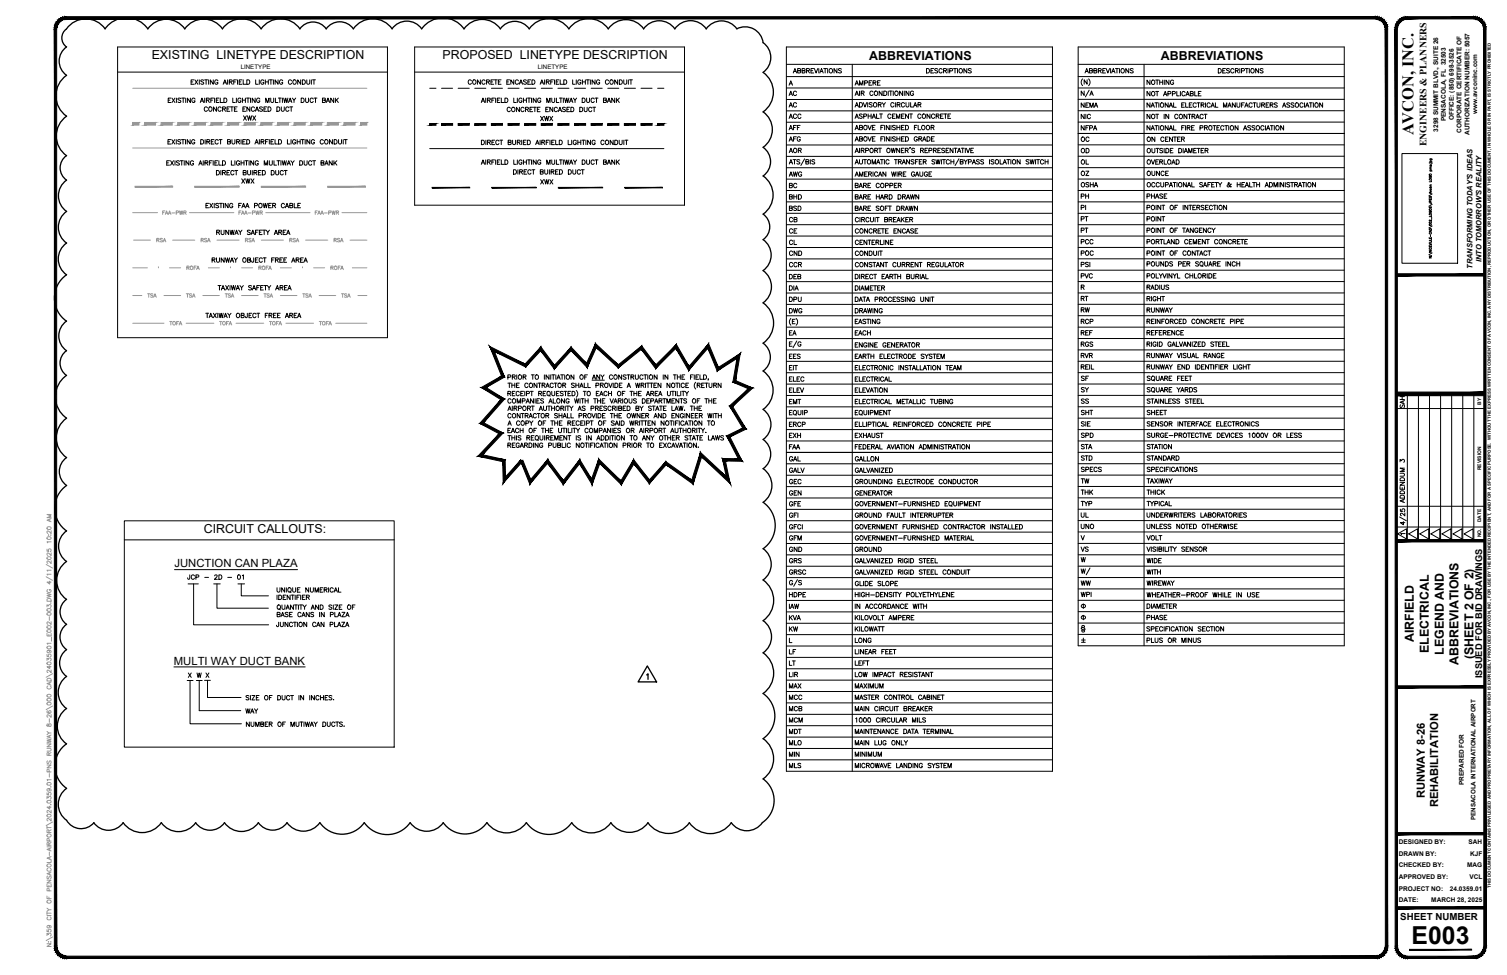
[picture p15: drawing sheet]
<svg xmlns="http://www.w3.org/2000/svg" width="864mm" height="559mm" viewBox="0 0 864 559" stroke-linecap="round" stroke-linejoin="round" font-family="sans-serif">
<defs><g id="words">
<text font-size="14.2" x="809" y="541">E003</text>
<text font-size="9.4" x="810" y="78" transform="rotate(-90 810 78)">AVCON, INC.</text>
<g font-size="7.5">
<text x="619" y="57">N/A</text>
<text x="452" y="200">E/G</text>
<text x="807" y="302" transform="rotate(-90 807 302)">4/25</text>
<text x="619" y="331">W/</text>
<text x="452" y="337">G/S</text>
</g>
<g font-size="7.1">
<text x="87" y="34">EXISTING LINETYPE DESCRIPTION</text>
<text x="254" y="34">PROPOSED LINETYPE DESCRIPTION</text>
<text x="498" y="34">ABBREVIATIONS</text>
<text x="665" y="34">ABBREVIATIONS</text>
<text x="117" y="306">CIRCUIT CALLOUTS:</text>
<text x="810" y="368" transform="rotate(-90 810 368)">AIRFIELD</text>
<text x="819" y="374" transform="rotate(-90 819 374)">ELECTRICAL</text>
<text x="827" y="375" transform="rotate(-90 827 375)">LEGEND AND</text>
<text x="844" y="378" transform="rotate(-90 844 378)">(SHEET 2 OF 2)</text>
<text x="836" y="381" transform="rotate(-90 836 381)">ABBREVIATIONS</text>
</g>
<g font-size="6.5">
<text x="100" y="325">JUNCTION CAN PLAZA</text>
<text x="100" y="381">MULTI WAY DUCT BANK</text>
</g>
<g font-size="6.4">
<text x="817" y="458" transform="rotate(-90 817 458)">RUNWAY 8-26</text>
<text x="824" y="463" transform="rotate(-90 824 463)">REHABILITATION</text>
</g>
<g font-size="6.2">
<text x="489" y="56">AIR CONDITIONING</text>
<text x="309" y="71">XWX</text>
<text x="452" y="89">AOR</text>
<text x="123" y="102">DIRECT BUIRED DUCT</text>
<text x="309" y="107">XWX</text>
<text x="452" y="109">BC</text>
<text x="657" y="115">PHASE</text>
<text x="619" y="128">PT</text>
<text x="657" y="128">POINT</text>
<text x="123" y="136">RUNWAY SAFETY AREA</text>
<text x="489" y="148">CONDUIT</text>
<text x="121" y="152">RUNWAY OBJECT FREE AREA</text>
<text x="124" y="168">TAXIWAY SAFETY AREA</text>
<text x="117" y="183">TAXIWAY OBJECT FREE AREA</text>
<text x="619" y="180">RW</text>
<text x="657" y="193">REFERENCE</text>
<text x="657" y="206">RUNWAY VISUAL RANGE</text>
<text x="452" y="213">EIT</text>
<text x="657" y="226">SQUARE YARDS</text>
<text x="452" y="233">EMT</text>
<text x="452" y="239">EQUIP</text>
<text x="489" y="239">EQUIPMENT</text>
<text x="452" y="266">GAL</text>
<text x="489" y="266">GALLON</text>
<text x="619" y="272">SPECS</text>
<text x="619" y="278">TW</text>
<text x="452" y="291">GFE</text>
<text x="489" y="291">GOVERNMENT-FURNISHED EQUIPMENT</text>
<text x="452" y="318">GND</text>
<text x="489" y="318">GROUND</text>
<text x="107" y="333">JCP - 2D - 01</text>
<text x="452" y="357">KVA</text>
<text x="489" y="357">KILOVOLT AMPERE</text>
<text x="158" y="361">JUNCTION CAN PLAZA</text>
<text x="140" y="403">SIZE OF DUCT IN INCHES.</text>
<text x="140" y="418">NUMBER OF MUTIWAY DUCTS.</text>
</g>
<g font-size="5.7">
<text x="454" y="43">ABBREVIATIONS</text>
<text x="530" y="43">DESCRIPTIONS</text>
<text x="621" y="43">ABBREVIATIONS</text>
<text x="697" y="43">DESCRIPTIONS</text>
<text x="109" y="49">EXISTING AIRFIELD LIGHTING CONDUIT</text>
<text x="267" y="49">CONCRETE ENCASED AIRFIELD LIGHTING CONDUIT</text>
<text x="489" y="50">AMPERE</text>
<text x="657" y="50">NOTHING</text>
<text x="96" y="60">EXISTING AIRFIELD LIGHTING MULTIWAY DUCT BANK</text>
<text x="275" y="60">AIRFIELD LIGHTING MULTIWAY DUCT BANK</text>
<text x="451" y="56">AC</text>
<text x="657" y="56">NOT APPLICABLE</text>
<text x="116" y="65">CONCRETE ENCASED DUCT</text>
<text x="290" y="65">CONCRETE ENCASED DUCT</text>
<text x="451" y="62">AC</text>
<text x="489" y="62">ADVISORY CIRCULAR</text>
<text x="619" y="63">NEMA</text>
<text x="657" y="63">NATIONAL ELECTRICAL MANUFACTURERS ASSOCIATION</text>
<text x="139" y="70">XWX</text>
<text x="451" y="69">ACC</text>
<text x="489" y="69">ASPHALT CEMENT CONCRETE</text>
<text x="619" y="69">NIC</text>
<text x="657" y="69">NOT IN CONTRACT</text>
<text x="451" y="75">AFF</text>
<text x="489" y="75">ABOVE FINISHED FLOOR</text>
<text x="619" y="76">NFPA</text>
<text x="657" y="76">NATIONAL FIRE PROTECTION ASSOCIATION</text>
<text x="95" y="84">EXISTING DIRECT BURIED AIRFIELD LIGHTING CONDUIT</text>
<text x="275" y="84">DIRECT BURIED AIRFIELD LIGHTING CONDUIT</text>
<text x="451" y="82">AFG</text>
<text x="489" y="82">ABOVE FINISHED GRADE</text>
<text x="619" y="82">OC</text>
<text x="657" y="82">ON CENTER</text>
<text x="619" y="89">OD</text>
<text x="657" y="89">OUTSIDE DIAMETER</text>
<text x="95" y="96">EXISTING AIRFIELD LIGHTING MULTIWAY DUCT BANK</text>
<text x="275" y="95">AIRFIELD LIGHTING MULTIWAY DUCT BANK</text>
<text x="619" y="95">OL</text>
<text x="657" y="95">OVERLOAD</text>
<text x="294" y="101">DIRECT BUIRED DUCT</text>
<text x="619" y="102">OZ</text>
<text x="657" y="102">OUNCE</text>
<text x="138" y="106">XWX</text>
<text x="452" y="102">AWG</text>
<text x="489" y="102">AMERICAN WIRE GAUGE</text>
<text x="489" y="109">BARE COPPER</text>
<text x="619" y="108">OSHA</text>
<text x="657" y="108">OCCUPATIONAL SAFETY &amp; HEALTH ADMINISTRATION</text>
<text x="452" y="115">BHD</text>
<text x="489" y="115">BARE HARD DRAWN</text>
<text x="619" y="115">PH</text>
<text x="117" y="120">EXISTING FAA POWER CABLE</text>
<text x="452" y="122">BSD</text>
<text x="489" y="122">BARE SOFT DRAWN</text>
<text x="619" y="121">PI</text>
<text x="657" y="121">POINT OF INTERSECTION</text>
<text x="452" y="128">CB</text>
<text x="489" y="128">CIRCUIT BREAKER</text>
<text x="452" y="135">CE</text>
<text x="489" y="135">CONCRETE ENCASE</text>
<text x="619" y="134">PT</text>
<text x="657" y="134">POINT OF TANGENCY</text>
<text x="452" y="141">CL</text>
<text x="489" y="141">CENTERLINE</text>
<text x="619" y="141">PCC</text>
<text x="657" y="141">PORTLAND CEMENT CONCRETE</text>
<text x="452" y="147">CND</text>
<text x="619" y="147">POC</text>
<text x="657" y="147">POINT OF CONTACT</text>
<text x="452" y="154">CCR</text>
<text x="489" y="154">CONSTANT CURRENT REGULATOR</text>
<text x="619" y="154">PSI</text>
<text x="657" y="154">POUNDS PER SQUARE INCH</text>
<text x="452" y="161">DEB</text>
<text x="489" y="161">DIRECT EARTH BURIAL</text>
<text x="619" y="161">PVC</text>
<text x="657" y="161">POLYVINYL CHLORIDE</text>
<text x="452" y="168">DIA</text>
<text x="489" y="168">DIAMETER</text>
<text x="657" y="167">RADIUS</text>
<text x="452" y="174">DPU</text>
<text x="489" y="174">DATA PROCESSING UNIT</text>
<text x="619" y="174">RT</text>
<text x="657" y="174">RIGHT</text>
<text x="452" y="181">DWG</text>
<text x="489" y="181">DRAWING</text>
<text x="657" y="180">RUNWAY</text>
<text x="489" y="187">EASTING</text>
<text x="619" y="187">RCP</text>
<text x="657" y="187">REINFORCED CONCRETE PIPE</text>
<text x="452" y="193">EA</text>
<text x="489" y="193">EACH</text>
<text x="619" y="193">REF</text>
<text x="489" y="200">ENGINE GENERATOR</text>
<text x="619" y="200">RGS</text>
<text x="657" y="200">RIGID GALVANIZED STEEL</text>
<text x="452" y="207">EES</text>
<text x="489" y="207">EARTH ELECTRODE SYSTEM</text>
<text x="619" y="206">RVR</text>
<text x="489" y="213">ELECTRONIC INSTALLATION TEAM</text>
<text x="619" y="213">REIL</text>
<text x="657" y="213">RUNWAY END IDENTIFIER LIGHT</text>
<text x="452" y="220">ELEC</text>
<text x="489" y="220">ELECTRICAL</text>
<text x="619" y="219">SF</text>
<text x="657" y="219">SQUARE FEET</text>
<text x="452" y="226">ELEV</text>
<text x="489" y="226">ELEVATION</text>
<text x="619" y="226">SY</text>
<text x="489" y="232">ELECTRICAL METALLIC TUBING</text>
<text x="619" y="232">SS</text>
<text x="657" y="232">STAINLESS STEEL</text>
<text x="619" y="239">SHT</text>
<text x="657" y="239">SHEET</text>
<text x="806" y="235" transform="rotate(-90 806 235)">SAH</text>
<text x="452" y="246">ERCP</text>
<text x="489" y="246">ELLIPTICAL REINFORCED CONCRETE PIPE</text>
<text x="619" y="246">SIE</text>
<text x="657" y="246">SENSOR INTERFACE ELECTRONICS</text>
<text x="452" y="252">EXH</text>
<text x="489" y="252">EXHAUST</text>
<text x="619" y="252">SPD</text>
<text x="657" y="252">SURGE-PROTECTIVE DEVICES 1000V OR LESS</text>
<text x="452" y="259">FAA</text>
<text x="489" y="259">FEDERAL AVIATION ADMINISTRATION</text>
<text x="619" y="259">STA</text>
<text x="657" y="259">STATION</text>
<text x="619" y="265">STD</text>
<text x="657" y="265">STANDARD</text>
<text x="452" y="272">GALV</text>
<text x="489" y="272">GALVANIZED</text>
<text x="452" y="278">GEC</text>
<text x="489" y="278">GROUNDING ELECTRODE CONDUCTOR</text>
<text x="657" y="278">TAXIWAY</text>
<text x="452" y="285">GEN</text>
<text x="489" y="285">GENERATOR</text>
<text x="619" y="285">THK</text>
<text x="657" y="285">THICK</text>
<text x="619" y="291">TYP</text>
<text x="657" y="291">TYPICAL</text>
<text x="806" y="289" transform="rotate(-90 806 289)">ADDENDUM 3</text>
<text x="452" y="298">GFI</text>
<text x="489" y="298">GROUND FAULT INTERRUPTER</text>
<text x="619" y="298">UL</text>
<text x="657" y="298">UNDERWRITERS LABORATORIES</text>
<text x="452" y="304">GFCI</text>
<text x="489" y="304">GOVERNMENT FURNISHED CONTRACTOR INSTALLED</text>
<text x="619" y="304">UNO</text>
<text x="657" y="304">UNLESS NOTED OTHERWISE</text>
<text x="452" y="311">GFM</text>
<text x="489" y="311">GOVERNMENT-FURNISHED MATERIAL</text>
<text x="656" y="311">VOLT</text>
<text x="619" y="317">VS</text>
<text x="656" y="317">VISIBILITY SENSOR</text>
<text x="452" y="324">GRS</text>
<text x="489" y="324">GALVANIZED RIGID STEEL</text>
<text x="619" y="323">W</text>
<text x="657" y="324">WIDE</text>
<text x="452" y="330">GRSC</text>
<text x="489" y="330">GALVANIZED RIGID STEEL CONDUIT</text>
<text x="657" y="330">WITH</text>
<text x="489" y="337">GLIDE SLOPE</text>
<text x="619" y="337">WW</text>
<text x="657" y="337">WIREWAY</text>
<text x="452" y="343">HDPE</text>
<text x="489" y="343">HIGH-DENSITY POLYETHYLENE</text>
<text x="619" y="343">WPI</text>
<text x="657" y="343">WHEATHER-PROOF WHILE IN USE</text>
<text x="452" y="350">IAW</text>
<text x="489" y="350">IN ACCORDANCE WITH</text>
<text x="619" y="350">Ф</text>
<text x="657" y="350">DIAMETER</text>
<text x="619" y="356">Ф</text>
<text x="657" y="356">PHASE</text>
<text x="452" y="363">KW</text>
<text x="489" y="363">KILOWATT</text>
<text x="656" y="363">SPECIFICATION SECTION</text>
<text x="489" y="369">LONG</text>
<text x="657" y="369">PLUS OR MINUS</text>
<text x="452" y="376">LF</text>
<text x="489" y="376">LINEAR FEET</text>
<text x="452" y="382">LT</text>
<text x="489" y="382">LEFT</text>
<text x="452" y="389">LIR</text>
<text x="489" y="389">LOW IMPACT RESISTANT</text>
<text x="452" y="395">MAX</text>
<text x="489" y="395">MAXIMUM</text>
<text x="452" y="402">MCC</text>
<text x="489" y="402">MASTER CONTROL CABINET</text>
<text x="140" y="410">WAY</text>
<text x="452" y="409">MCB</text>
<text x="489" y="409">MAIN CIRCUIT BREAKER</text>
<text x="452" y="415">MCM</text>
<text x="489" y="415">1000 CIRCULAR MILS</text>
<text x="452" y="422">MDT</text>
<text x="489" y="422">MAINTENANCE DATA TERMINAL</text>
<text x="452" y="428">MLO</text>
<text x="489" y="428">MAIN LUG ONLY</text>
<text x="452" y="435">MIN</text>
<text x="489" y="435">MINIMUM</text>
<text x="452" y="441">MLS</text>
<text x="489" y="441">MICROWAVE LANDING SYSTEM</text>
</g>
<g font-size="5.6">
<text x="817" y="84" transform="rotate(-90 817 84)">ENGINEERS &amp; PLANNERS</text>
<text x="802" y="527">SHEET NUMBER</text>
</g>
<text font-size="5.3" x="849" y="389" transform="rotate(-90 849 389)">ISSUED FOR BID DRAWINGS</text>
<g font-size="4.3">
<text x="844" y="154" transform="rotate(-90 844 154)">TRANSFORMING TODAY'S IDEAS</text>
<text x="849" y="150" transform="rotate(-90 849 150)">INTO TOMORROW'S REALITY</text>
</g>
<g font-size="3.7">
<text x="846" y="65" transform="rotate(-90 846 65)">www.avconinc.com</text>
<text x="829" y="69" transform="rotate(-90 829 69)">PENSACOLA, FL 32503</text>
<text x="833" y="69" transform="rotate(-90 833 69)">OFFICE: (850) 698-3526</text>
<text x="824" y="75" transform="rotate(-90 824 75)">3298 SUMMIT BLVD., SUITE 26</text>
<text x="838" y="76" transform="rotate(-90 838 76)">CORPORATE CERTIFICATE OF</text>
<text x="842" y="77" transform="rotate(-90 842 77)">AUTHORIZATION NUMBER: 5057</text>
<text x="839" y="450" transform="rotate(-90 839 450)">PREPARED FOR</text>
<text x="802" y="484">DESIGNED BY:</text>
<text x="842" y="484">SAH</text>
<text x="802" y="490">DRAWN BY:</text>
<text x="842" y="490">KJF</text>
<text x="802" y="497">CHECKED BY:</text>
<text x="841" y="497">MAG</text>
<text x="802" y="504">APPROVED BY:</text>
<text x="842" y="504">VCL</text>
<text x="802" y="510">PROJECT NO:</text>
<text x="831" y="510">24.0359.01</text>
<text x="802" y="517">DATE:</text>
<text x="820" y="517">MARCH 28, 2025</text>
</g>
<g font-size="3.5">
<text x="138" y="39">LINETYPE</text>
<text x="308" y="39">LINETYPE</text>
<text x="802" y="308">1</text>
<text x="846" y="470" transform="rotate(-90 846 470)">PENSACOLA INTERNATIONAL AIRPORT</text>
</g>
<g font-size="2.8">
<text x="849" y="232" transform="rotate(-90 849 232)">BY</text>
<text x="849" y="270" transform="rotate(-90 849 270)">REVISION</text>
<text x="849" y="299" transform="rotate(-90 849 299)">DATE</text>
<text x="849" y="308" transform="rotate(-90 849 308)">NO.</text>
</g>
<text font-size="2.5" x="854" y="509" transform="rotate(-90 854 509)">THIS DOCUMENT CONTAINS PRIVILEGED AND PROPRIETARY INFORMATION, ALL OF WHICH IS EXPRESSLY PROVIDED BY AVCON, INC., FOR USE BY THE INTENDED RECIPIENT, AND FOR A SPECIFIC PURPOSE. WITHOUT THE EXPRESS WRITTEN CONSENT OF AVCON, INC. ANY DISTRIBUTION, REPRODUCTION, OR OTHER USE OF THIS DOCUMENT, IN WHOLE OR IN PART, IS STRICTLY PROHIBITED</text>
</g></defs>
<!-- layer: G-LINE-MEDM -->
<path d="M67 27h155v167h-155zM238 27h154v91h-154zM67 41h155M238 41h154M71 298h155v130h-155zM71 309h155" fill="none" stroke="#000" stroke-width=".57"/>
<!-- layer: G-ANNO-SMBL-EXIST -->
<g fill="none" stroke="#989898" stroke-width=".57">
<path d="M76 51h134M76 70v2M76 85h134M76 122h14M93 122h1M94 121h-1v2M95 123v-2l1 2M95 122h1M96 123l1-2 1 2M97 122h1M98 122h2M101 122h1v-1h-1v2"/>
<path d="M103 121v2l1-2v2l1-2M105 122h2v-1h-2v2M106 122l1 1M109 122h25M138 121h-1v2M138 123l1-2 1 2M140 123l1-2 1 2M145 122h1v-1h-1v2M147 121v2v-2l1 2v-2M149 122h1v-1h-1v2M150 122v1M152 122h26"/>
<path d="M181 122h.1M182 121h-1v2M182 123l1-2 1 2M182 122h1M184 123l1-2v2M184 122h1M186 122h2M188 122h2v-1h-2v2M190 121l1 2v-2l1 2v-2M193 122h1v-1h-1v2M193 122l1 1M196 122h14"/>
</g>
<g fill="#989898" stroke="#989898" stroke-width=".57">
<path d="M207 72h3v-2zM207 70h3l-3 2z"/>
<path d="M197 72h6v-2zM197 70h6l-6 2z"/>
<path d="M188 72h6v-2zM188 70h6l-6 2z"/>
<path d="M178 72h6v-2zM178 70h6l-6 2z"/>
<path d="M169 72h6v-2zM169 70h6l-6 2z"/>
<path d="M159 72h6v-2zM159 70h6l-6 2z"/>
<path d="M149 72h7v-2zM149 70h7l-7 2z"/>
<path d="M130 72h7v-2zM130 70h7l-7 2z"/>
<path d="M121 72h6v-2zM121 70h6l-6 2z"/>
<path d="M111 72h7v-2zM111 70h7l-7 2z"/>
<path d="M102 72h6v-2zM102 70h6l-6 2z"/>
<path d="M92 72h7v-2zM92 70h7l-7 2z"/>
<path d="M83 72h6v-2zM83 70h6l-6 2z"/>
<path d="M76 72h4v-2zM76 70h4l-4 2z"/>
</g>
<!-- layer: 722-15 -->
<g fill="none" stroke="#989898" stroke-width=".57">
<path d="M77 138h9M90 138l1-1h-1v2M91 138v1M93 137h-1l1 1v1l-1-1M93 139l1-2 1 2M94 138h1M99 138h13M115 138l2-1h-2v2M116 138l1 1M118 137h-1l1 1v1l-1-1M119 139l1-2v2M119 138h1"/>
<path d="M124 138h13M141 138l1-1h-1v2M141 138l1 1M144 137h-1l1 1v1l-1-1M144 139l1-2 1 2M150 138h12M166 138l1-1h-1v2M167 138v1M169 137h-1l1 1v1l-1-1M170 139v-2l1 2M170 138h1M175 138h13"/>
<path d="M191 138l2-1h-2v2M192 138l1 1M195 137h-2l2 1v1l-2-1M195 139l1-2 1 2M195 138h1M201 138h9M76 154h8M91 154h.1M97 154h7M107 153h1l-1-1v3M108 153v2M111 153h1"/>
<path d="M112 152h-1v3M113 155v-3l1 3M113 154h1M148 153h1h1l-2-1v3M149 153l1 2M154 152h-2v3M154 155l1-3v3M180 154h6M190 153h1l-1-1v3M190 153l1 2M194 153h1M195 152h-1v3"/>
<path d="M195 155l1-3 1 3M195 154h1M202 154h8M76 169h5M85 168h1M85 168v2M88 169h-2l1 1h-1M88 170l1-2 1 2M88 170h1M94 169h10M107 168h1M107 168v2"/>
<path d="M110 169h-1l1 1h-1M110 170l1-2 1 2M111 170h1M116 169h10M130 168v2M132 169h-1l1 1h-1M132 170l1-2 1 2M152 168v2M154 169h-1l1 1h-1M155 170v-2l1 2M173 168h2M174 168v2"/>
<path d="M177 169h-2l1 1h-1M177 170l1-2v2M177 170h1M183 169h9M196 168h1M196 168v2M199 169h-2l2 1h-2M199 170l1-2 1 2M199 170h1M205 169h5M76 185h18M97 184h2"/>
<path d="M98 184v2M101 185h1M102 184h-1v2M103 186v-2l1 2M103 186h1M107 185h16M126 184v2M131 184h-1v2M131 186l1-2 1 2M135 185h16M155 184v2M160 184h-2v2"/>
<path d="M160 186l1-2v2M164 185h16M183 184h1M184 184v2M187 185h1M188 184h-1v2M188 186l1-2 1 2M189 186h1M192 185h18"/>
<circle cx="110" cy="153" r=".9"/>
<circle cx="151" cy="153" r=".9"/>
<circle cx="192" cy="153" r=".9"/>
<circle cx="100" cy="185" r=".9"/>
<circle cx="128" cy="185" r=".9"/>
<circle cx="157" cy="185" r=".9"/>
<circle cx="186" cy="185" r=".9"/>
</g>
<!-- layer: G-ANNO-SMBL -->
<g fill="#989898" stroke="#989898" stroke-width=".57">
<path d="M77 107h22zM77 107h22z"/>
<path d="M112 107h25zM112 107h25z"/>
<path d="M150 107h25zM150 107h25z"/>
<path d="M188 107h21zM188 107h21z"/>
</g>
<path d="M209 107h.1" fill="none" stroke="#989898" stroke-width=".57"/>
<!-- layer: G-ANNO-SMBL-EXIST -->
<path d="M246 51h4M253 51h6M263 51h6M367 51h7M377 51h3M246 71v1M246 85h134" fill="none" stroke="#000" stroke-width=".57"/>
<g fill="#000" stroke="#000" stroke-width=".57">
<path d="M246 72h4v-1zM246 71h4l-4 1z"/>
<path d="M253 72h6v-1zM253 71h6l-6 1z"/>
<path d="M263 72h6v-1zM263 71h6l-6 1z"/>
<path d="M272 72h6v-1zM272 71h6l-6 1z"/>
<path d="M282 72h6v-1zM282 71h6l-6 1z"/>
<path d="M291 72h6v-1zM291 71h6l-6 1z"/>
<path d="M301 72h6v-1zM301 71h6l-6 1z"/>
<path d="M320 72h6v-1zM320 71h6l-6 1z"/>
<path d="M329 72h7v-1zM329 71h7l-7 1z"/>
<path d="M339 72h6v-1zM339 71h6l-6 1z"/>
<path d="M348 72h7v-1zM348 71h7l-7 1z"/>
<path d="M358 72h6v-1zM358 71h6l-6 1z"/>
<path d="M367 72h7v-1zM367 71h7l-7 1z"/>
<path d="M377 72h3v-1zM377 71h3l-3 1z"/>
</g>
<!-- layer: G-ANNO-SMBL -->
<g fill="#000" stroke="#000" stroke-width=".57">
<path d="M248 107h21zM248 108l21-1z"/>
<path d="M282 107h25zM282 108l25-1z"/>
<path d="M320 107h25zM320 108l25-1z"/>
<path d="M358 107h22zM358 108l22-1z"/>
</g>
<path d="M380 107v1" fill="none" stroke="#000" stroke-width=".57"/>
<!-- layer: G-ANNO-NOTE -->
<g fill="none" stroke="#000" stroke-width=".57">
<path d="M452 49l1-3 1 3M453 48h1M620 45a2.6 2.6 0 0 0 0 4M623 46v2l-2-2v2M624 45a2.6 2.6 0 0 1 0 4M452 94l1-3 1 3M453 93h1M454 91h2M455 91v3M458 92h-1l1 1v1h-1M461 91l-2 4M462 93h1v-1l-1-1v3h1v-1"/>
<path d="M464 91v3M467 92h-2l2 1-1 1h-1M490 94l1-3 1 3M490 88l1-3 1 3M490 93h2M490 87h2M493 91v2v1h1v-3M493 85v3M494 86h1v-1h-1v3M494 86l1 2M495 91h2M496 91v3"/>
<path d="M496 86h2v-1h-2v3M500 94v-3l1 3 1-3v3M501 86h2v-1h-2v3M502 86l1 2M502 94l1-3 1 3M503 93h1M503 85h2M504 85v3M505 91h1M505 91v3M507 91v3M509 92a.9 .9 0 0 0-1-1 .9 .9 0 0 0 0 1 1.1 1.1 0 0 0 0 2 1.1 1.1 0 0 0 1 0v-1"/>
<path d="M511 85v3l1-3 1 3v-3M513 91h1M513 91v3M515 93h1v-1l-1-1v3M516 85v3l-2-3v3M516 93l1 1M517 86h.1M517 94l1-3 1 3M517 93h2M518 85h-1v3h1M519 86h1v-1h-1v3M520 86v2"/>
<path d="M521 91v3l-1-3v3M522 85h-1M524 92h-2l2 1-1 1h-1M524 85h-2l2 2v1l-2-1M525 93h1M526 91h-1v3M527 93h1M528 86h1v-1h-1v3M528 91h-1v3h1M528 86l1 2M529 93h2v-1l-2-1v3M530 93l1 1"/>
<path d="M530 86h1M532 85h-2v3h2M532 86h2v-1h-2v3M535 86h1l1-1h-2v3M536 92h-2l2 1-1 1h-1M536 86l1 2M536 91l1 3 1-3v3l1-3M537 86h1M539 85h-2v3h2M539 91v3M540 91h2M541 91v3"/>
<path d="M541 85h-1v1l1 1h-1M542 86h1M544 85h-2v3h2M544 92a.9 .9 0 0 0-1-1 .9 .9 0 0 0-1 1 1.1 1.1 0 0 0 1 2 1.1 1.1 0 0 0 1 0v-1M545 93h2M545 91v3M546 85v3l-2-3v3M547 91v3M547 85h1M548 85v3M549 88l1-3 1 3M549 87h1"/>
<path d="M550 91l-3 4M550 93h2v-1l-2-1v3h2l-1-1M551 85h2M552 85v3M552 91l1 2v1M553 85v3M554 85l1 3 1-3M554 91l-1 2M555 93h1l1-1-2-1v3M556 86h1M557 94l1-3 1 3M557 93h2"/>
<path d="M558 85h-2v3h2M561 92h-1l1 1v1h-1M564 92h-2l2 1-1 1h-1M567 91v3M570 92h-2l2 1-1 1h-1M573 91v3h2M575 94l1-3 1 3M575 93h1M577 91h2M578 91v3M579 91v3M585 91v3l-2-3v3"/>
<path d="M590 92h-2l2 1-1 1h-1M590 91l1 3v-3l1 3 1-3M593 91v3M594 91h2M595 91v3M598 92a.9 .9 0 0 0-1-1 .9 .9 0 0 0-1 1 1.1 1.1 0 0 0 1 2 1.1 1.1 0 0 0 1 0v-1M599 93h2M599 91v3M601 91v3M620 165l1-1-1-1v3M620 165l1 1M453 182a2.6 2.6 0 0 0 0 4"/>
<path d="M454 184h1M456 183h-2v3h2M456 182a2.6 2.6 0 0 1 0 4M291 216h1l1-1h-2v2M291 220h2M292 220v2M293 220v2M294 216h1v-1h-1v2M294 216l1 1M295 220v2M296 215v2M298 220h-2v2h2"/>
<path d="M300 216h1v-1h-1v2M301 216v1M304 215h2M305 215v2M308 220v2l-2-2v2M308 220h2M309 220v2M312 215v2M315 215v2l-2-2v2M316 215v2M316 215h2M317 215v2"/>
<path d="M318 220h1M318 220v2M319 215v2M319 217l1-2 1 2M319 217h2M321 215h2M322 215v2M324 215v2M329 215v2l-2-2v2M329 220h-2l2 1v1h-2M330 220v2M332 220v2"/>
<path d="M335 220v2h1M335 216h1M337 215h-2v2M337 220v2h1M339 218h7M339 217l1-2 1 2M340 217h1M344 215v2l-2-2v2M344 215l1 1v1M346 215l-1 1M349 220l1 2 1-2M351 215a.9 .9 0 0 0-1 0 .9 .9 0 0 0-1 1 1.1 1.1 0 0 0 1 1 1.1 1.1 0 0 0 1 0"/>
<path d="M351 220v2M352 220h1a1.4 1.4 0 0 1 1 1 1.4 1.4 0 0 1-1 1h-1zM356 215v2l-1-2v2M356 220h-1v2h1M359 215h-2l2 2h-1h-1M359 215h2M360 215v2M362 216h1v-1h-1v2M362 216l1 1M364 215v2h1h1v-2M364 220l1 2v-2l1 2 1-2M368 215a.9 .9 0 0 0-1 0 .9 .9 0 0 0 0 1 1.1 1.1 0 0 0 0 1 1.1 1.1 0 0 0 1 0"/>
<path d="M369 215h2M370 215v2M370 220v2M371 220h1M371 215v2M371 220v2M372 220h2M373 220v2M376 220h-1v2h1M377 215v2l-2-2v2M379 220v2l-2-2v2M380 215v2"/>
<path d="M383 215v2l-2-2v2M384 220v2l-2-2v2M386 215h2M387 215v2M387 220h2M388 220v2M388 216h2M388 215v2M390 220v2M390 215v2M391 216h1M392 215h-1v2h1"/>
<path d="M395 220h-2v2h2M396 216h1M397 215h-1v2M398 215v2M399 219a2.6 2.6 0 0 0 0 4M399 216h1M400 215h-1v2h1M401 215v2h2M403 215h1a1.4 1.4 0 0 1 1 1 1.4 1.4 0 0 1-1 1h-1zM404 220h-2v2h2M404 220h2M405 220v2"/>
<path d="M406 217v1M406 220v1l1 1h1v-2M413 220v2l-1-2v2M291 226l1-1h1l-2-1v3M291 235l1-2 1 2M291 234h2M292 226l1 1M293 229a.9 .9 0 0 0-1 0 .9 .9 0 0 0-1 0v1a.9 .9 0 0 0 1 1 .9 .9 0 0 0 1-1M293 238a.9 .9 0 0 0-1-1 .9 .9 0 0 0-1 1v1a.9 .9 0 0 0 1 1 .9 .9 0 0 0 1-1M293 221h2M294 226h1M294 233v2"/>
<path d="M295 234h1v-1h-1v2M295 224h-1v3h1M295 234l1 1M296 221h1M296 231v-2l1 2 1-2v2M297 234h2v-1h-2v2M298 225a.9 .9 0 0 0-1-1 .9 .9 0 0 0-1 1v1a.9 .9 0 0 0 1 1 .9 .9 0 0 0 1-1M298 237v3l-2-3v3M298 226h1M299 237h1M299 230h2v-1h-2v2M300 237v3"/>
<path d="M300 224h-2v3h2M301 224v3M301 238h1l1-1h-2v3M301 231l1-2 1 2M302 226h1v-1l-1-1v3M302 230h1M302 238l1 2M302 234h2v-1h-2v2M303 220a.9 .9 0 0 0-1 0 .9 .9 0 0 0-1 1 .9 .9 0 0 0 0 1 1.1 1.1 0 0 0 2-1M303 240l1-3 1 3M303 234l1 1M303 239h2"/>
<path d="M304 224h2M304 233h2M305 224v3M305 233v2M306 229v2l-2-2v2M307 229v2M307 238a.9 .9 0 0 0-1-1 .9 .9 0 0 0 0 1v1a.9 .9 0 0 0 0 1 .9 .9 0 0 0 1-1M308 230h1M308 237h2M309 226l1-1-1-1v3M309 237v3M309 235l1-2 1 2"/>
<path d="M309 229h-1v2h1M309 234h2M310 226v1M311 221h1v-1h-1v2M311 226h1M311 229h-1l1 1v1h-1M311 233v2h1h1v-2M311 221l1 1M313 222l1-2 1 2M313 224h-2v3h2M313 238h1v-1h-1v3M313 221h1"/>
<path d="M314 238v2M314 233h1M314 231l1-2 1 2M314 226l1 1M315 233v2M315 230h1M316 233v2M316 234h2M316 224v2l1 1 1-1v-2M317 220a.9 .9 0 0 0-1 0 .9 .9 0 0 0-1 1 .9 .9 0 0 0 1 1 .9 .9 0 0 0 1-1M317 229v2h2M318 233v2"/>
<path d="M319 226h1M319 237h-1v1l1 1h-1M320 237v3M320 238h2M320 224h-1v3h1M321 234h2v-1h-2v2M322 237v3M322 234l1 1M322 221h2v-1h-2v2M323 240l1-3 1 3M323 225l-2-1v1l1 1h1h-2M323 239h1"/>
<path d="M323 224h2M323 221l1 1M323 229v2l-1-2v2M324 233v2M324 224v3M325 233h1M325 237v3h2M325 233v2M326 226h.1M326 229a.9 .9 0 0 0-1 0 .9 .9 0 0 0-1 0v1a.9 .9 0 0 0 1 1 .9 .9 0 0 0 1-1M326 233l1 1v1M327 224h-1v3h1"/>
<path d="M327 237v3h2M328 224h1a1.4 1.4 0 0 1 1 2 1.4 1.4 0 0 1-1 1h-1zM328 233l-1 1M329 229l1 2v-2l1 2 1-2M330 221h2M330 224a2.6 2.6 0 0 1 0 4M331 235l1-2 1 2M332 234h1M332 238h1l1-1h-2v3M332 222l1-2 1 2M332 229v2M333 221h1"/>
<path d="M333 229h2M334 229v2M334 224h2M334 238h2v-1h-2v3M335 224v3M335 238l1 2M335 233h-1l1 2h-1M335 230h2M335 229v2M337 229v2M339 234h1v-1h-1v2M339 237l1 3 1-3"/>
<path d="M340 229h2M341 229v2M341 234h2v-1h-2v2M342 221h1v-1h-1v2M342 226h1M342 237v3M342 234l1 1M342 230h2M342 229v2M343 237h1a1.4 1.4 0 0 1 0 1 1.4 1.4 0 0 1 0 2h-1zM343 224h-1v3h1M344 227l1-3 1 3"/>
<path d="M344 234h1M344 221h1l1-1h-2v2M344 226h1M344 229v2M345 221l1 1M345 230h1M345 238h1M345 233h-1v2h1M347 229h-2v2h2M347 237h-2v3h2M348 233h-2l1 1v1h-1M348 225a.9 .9 0 0 0-1-1 .9 .9 0 0 0-1 1v1a.9 .9 0 0 0 1 1 .9 .9 0 0 0 1-1"/>
<path d="M349 226h1M349 224v3M350 229l1 2 1-2M350 237h1M350 233a.9 .9 0 0 0-1 0 .9 .9 0 0 0-1 1 .9 .9 0 0 0 1 1 .9 .9 0 0 0 1 0M350 224v3M351 237v3M351 234h2v-1h-2v2M352 231l1-2 1 2M352 234l1 1M352 238h2M352 237v3"/>
<path d="M352 230h1M354 233v2M354 237v3M354 230h2v-1h-2v2M355 234h1v-1h-1v2h1v-1M355 238h1M355 221h1M355 230l1 1M356 237h-1v3h1M357 226h1M357 229v2M357 234h1"/>
<path d="M358 224h-1v3M359 233h-2v2h2M359 222l1-2 1 2M359 233h1a1.4 1.4 0 0 1 1 1 1.4 1.4 0 0 1-1 1h-1zM360 221h1M360 229v1l1 1h1v-2M361 224h2M362 224v3M362 237l1 3v-3l1 3v-3M363 226h2M363 224v3M364 234h2v-1h-2v2h2v-1"/>
<path d="M365 229h-2l2 2h-2M365 224v3M366 226h1M367 233l1 1v1M367 237v3l-2-3v3M367 221h2v-1h-2v2M367 224h-1v3h1M368 238h1M368 229h1a1.4 1.4 0 0 1 1 1 1.4 1.4 0 0 1-1 1h-1zM368 221l1 1M369 233l-1 1M369 237h-1v3h1"/>
<path d="M370 238h1l1-1h-2v3M370 227l1-3 1 3M371 230h1M371 226h1M371 238l1 2M372 229h-1v2h1M373 226l1-1h1l-2-1v3M373 230h1l1-1h-2v2M373 233h-1l1 2h-1M374 226l1 1M374 233h1M375 233v2"/>
<path d="M375 240l1-3 1 3M375 221h1M375 231l1-2 1 2M375 239h1M375 226h1M375 230h2M376 235l1-2 1 2M376 234h1M377 224h-2v3h2M377 227l1-3 1 3M378 230h1v-1h-1v2M378 226h1"/>
<path d="M378 233h2M379 230v1M379 233v2M379 237v3l-2-3v3M380 229h2M380 237h1a1.4 1.4 0 0 1 1 1 1.4 1.4 0 0 1-1 2h-1zM380 234h1M381 229v2M382 233h-2v2h2M382 231v-2l1 2 1-2v2M382 224v2l1 1 1-1v-2M385 224h1"/>
<path d="M385 233v2h1M385 230h1M385 238h1M386 224v3M387 229h-2v2h2M387 237h-2v3h2M387 235l1-2 1 2M387 224v3M387 234h1M388 224v3h2M389 229v2l-2-2v2M389 233l1 2v-2l1 2v-2"/>
<path d="M389 237v3l-2-3v3M390 229h1M390 224v3M390 229v2M391 224h1M392 224v3M392 238a.9 .9 0 0 0-1-1 .9 .9 0 0 0-1 1v1a.9 .9 0 0 0 1 1 .9 .9 0 0 0 1-1h-1M392 220a.9 .9 0 0 0-1 0 .9 .9 0 0 0-1 1 .9 .9 0 0 0 1 1 .9 .9 0 0 0 1-1M392 235h.1M393 237v3M393 224l1 2v1M393 221h1"/>
<path d="M393 229h-1l1 1v1h-1M395 224l-1 2M395 237v3l-2-3v3M396 233h1M396 238h1M396 233v2M398 237h-2v3h2M398 233v2M398 234h2M398 238h1M400 221h1v-1h-1v2M400 230h1"/>
<path d="M400 233v2M400 237h-2v3h2M400 221l1 1M401 234h.1M401 238h1v-1h-1v3M401 229h-1v2M402 238v2M402 233h-1v2h1M402 221h1M404 229h2M405 229v2M406 237v3l1-3v3l1-3"/>
<path d="M406 230h2M406 229v2M408 229v2M409 237v3M409 230h1M409 221h1l1-1h-2v2M409 237h2M410 221l1 1M410 237v3M410 229h-1v2h1M412 238h1M412 237v3"/>
<path d="M413 237v3M291 244l1-3 1 3M291 255h1l1-1h-2v2M291 247h1M291 250h2M291 243h2M292 250v2M292 255l1 1M293 245h-2v3h2M293 248l1-3 1 3M293 250v2M293 247h2"/>
<path d="M293 251h2M294 255h1M295 250v2M295 254h-1v2h1M296 250v2M297 246a.9 .9 0 0 0-1-1 .9 .9 0 0 0-1 1 1.1 1.1 0 0 0 1 2 1.1 1.1 0 0 0 1 0v-1M298 255a.9 .9 0 0 0-1-1 .9 .9 0 0 0-1 1 1.1 1.1 0 0 0 0 1 1.1 1.1 0 0 0 1 0l1-1h-1M298 242a.9 .9 0 0 0-1-1 .9 .9 0 0 0-1 1 1.1 1.1 0 0 0 0 2 1.1 1.1 0 0 0 2-1M298 256l1-2 1 2M298 247h2M298 245v3M298 256h2"/>
<path d="M299 250h-2l2 2h-1h-1M300 245v3M301 255h1v-1h-1v2M301 243l2-1v-1h-2v3M301 255l1 1M302 251h1v-1h-1v2M303 251l1 1M303 254h1a1.4 1.4 0 0 1 1 1 1.4 1.4 0 0 1-1 1h-1zM303 241l1 1v2M304 251h1M305 241l-1 1M306 254v2"/>
<path d="M306 247h1M306 250h-2v2h2M308 245h-2v3M308 252h.1M308 254v2l-1-2v2M309 250v2h1h1v-2M310 245h2M311 255a.9 .9 0 0 0-1-1 .9 .9 0 0 0-1 1 1.1 1.1 0 0 0 1 1 1.1 1.1 0 0 0 1 0v-1h-1M311 245v3M311 242h1M312 250v2M313 247h1"/>
<path d="M313 245v3M313 241h-2v3M313 251h1l1-1h-2v2M314 251l1 1M314 245v3M314 255h2v-1h-2v2M315 247h1M316 241h1M316 251h1M316 241v3M317 245h-2v3h2M317 254v2h1h1v-2"/>
<path d="M317 250h-1v2h1M318 252v-2l1 2 1-2v2M318 241v3M318 242h2M320 255h1v-1h-1v2h1v-1M320 241v3M320 245v2l1 1h1v-3M321 242h1M321 251h1M322 241h-1v3h1M322 254v2h2M322 250h-1v2h1"/>
<path d="M322 245h2M323 245v3M324 254v2M325 245v3M325 250v2l-2-2v2M325 242h2v-1h-2v3M325 250h2M326 245v3h1M326 242l1 2M326 250v2M327 255a.9 .9 0 0 0-1-1 .9 .9 0 0 0-1 1 1.1 1.1 0 0 0 0 1 1.1 1.1 0 0 0 2 0M328 245v3"/>
<path d="M328 242h1M328 245h2M329 245v3M330 241h-2v3h2M330 245l1 2v1M330 250v2M332 242a.9 .9 0 0 0-1-1 .9 .9 0 0 0-1 1 1.1 1.1 0 0 0 0 2 1.1 1.1 0 0 0 2-1M332 254v2l-2-2v2M332 245l-1 2M333 250h-2l2 2h-1h-1M333 242h1M334 241h-1v3h1"/>
<path d="M335 241v3M335 254h2M336 243l1-1 1-1h-2v3M336 254v2M336 250v2M337 246a.9 .9 0 0 0-1-1 .9 .9 0 0 0-1 1 1.1 1.1 0 0 0 1 2 1.1 1.1 0 0 0 1 0v-1M337 254v2M338 241h2M338 255h1M339 250v2l-2-2v2M339 241v3M340 254h-2v2"/>
<path d="M341 248v-3l1 3v-3v3M341 254v2M342 252l1-2 1 2M342 251h2M343 255a.9 .9 0 0 0-1-1 .9 .9 0 0 0 0 1 1.1 1.1 0 0 0 0 1 1.1 1.1 0 0 0 1 0M343 247h2v-1l-2-1v3M344 256l1-2 1 2M344 256h1M345 250a1.4 1.4 0 0 1 1 1 1.4 1.4 0 0 1-1 1zM346 248l1-3 1 3M346 242h1M346 247h1"/>
<path d="M346 254h2M347 254v2M347 250h1a1.4 1.4 0 0 1 1 1 1.4 1.4 0 0 1-1 1h-1zM347 241h-1v3M348 254v2M350 250v2M350 245v3l-2-3v3M350 250h2M351 245v3M351 250v2M352 247h1M352 242h-2l2 1-1 1-1-1"/>
<path d="M353 244v-3l1 3M353 250v2M353 243h1M353 245h-1v3h1M354 254v2l-2-2v2M355 241v3M356 246h-2l2 1-1 1h-1M356 241h1a1.4 1.4 0 0 1 1 1 1.4 1.4 0 0 1-1 2h-1zM357 255h2v-1h-2v2M358 250v2l-2-2v2M360 255h1v-1h-1v2M360 255l1 1"/>
<path d="M361 241v3l1-3 1 3v-3M361 250h2M362 247h1v-1l-1-1v3M362 250v2M362 254v2M363 247v1M364 242h1l1-1h-2v3M365 242l1 2M366 255h1v-1h-1v2M366 248l1-3 1 3M367 241v3M367 255v1"/>
<path d="M367 247h1M367 241h2M368 241v3M368 252l1-2 1 2M368 251h2M369 245v3M369 241h2M370 247h1v-1l-1-1v3M370 241v3M371 254h1M371 247l1 1M371 254v2"/>
<path d="M371 242h1M372 250v2l-1-2v2M372 247h2v-1l-2-1v3M373 241h-2v3h2M373 250l1 1v1M375 250l-1 1M375 241v3l-1-3v3M378 247h1v-1l-1-1v3M378 255h1M379 247v1M380 254h-2v2h2M380 245h2"/>
<path d="M380 254l2 2M380 250h2M381 241v3l-2-3v3M381 245v3M381 250v2M382 254l-2 2M383 251h1M383 250v2M384 241h2M384 248l1-3 1 3M384 250v2M384 255a.9 .9 0 0 0-1-1 .9 .9 0 0 0 0 1 1.1 1.1 0 0 0 0 1 1.1 1.1 0 0 0 1 0"/>
<path d="M385 241v3M385 247h1M385 256l1-2 1 2M385 251h1M385 256h1M386 241v3M387 245v2l1 1 1-3M387 250h-2v2h2M387 254l1 2 1-2M387 242h1M388 251h1v-1h-1v2M388 251l1 1"/>
<path d="M389 241h-2v3M389 245h2M389 256l1-2 1 2M389 241v3M390 256h1M390 245v3M391 247h2M391 245v3M391 254h2M392 242a.9 .9 0 0 0-1-1 .9 .9 0 0 0-1 1 1.1 1.1 0 0 0 0 2 1.1 1.1 0 0 0 2-1M392 254v2M392 244l1-3 1 3"/>
<path d="M393 243h1M393 245v3M394 254v2M394 250h-1l1 2h-1M395 241h1M395 250h1M395 241v3M396 250v2M397 252l1-2 1 2M397 247h1v-1l-1-1v3M397 241v3M397 251h1"/>
<path d="M398 247v1M399 250h2M399 254v2l-2-2v2M399 245v3M400 250v2M400 245h2M400 256h.1M401 245v3M401 251h1M402 245l1 2v1M402 241v3l-1-3v3M403 250h-2v2h2"/>
<path d="M404 245l-1 2M404 248h.1M405 241h2M406 250v2h1M406 241v3M408 252l1-2 1 2M408 251h1M410 250l1 2v-2l1 2v-2M415 250h-2l2 2h-1h-1M659 268h-2l2 2h-1h-1M660 269h1l1-1h-2v2M662 269h1"/>
<path d="M664 268h-2v2h2M666 268a.9 .9 0 0 0-1 0 .9 .9 0 0 0 0 1 1.1 1.1 0 0 0 0 1 1.1 1.1 0 0 0 1 0M667 268v2M668 269h1M670 268h-2v2M670 268v2M673 268a.9 .9 0 0 0-1 0 .9 .9 0 0 0-1 1 1.1 1.1 0 0 0 1 1 1.1 1.1 0 0 0 1 0M674 270l1-2 1 2M674 269h1M676 268h1M677 268v2M678 268v2"/>
<path d="M683 268v2l-1-2v2M686 268h-2l2 2h-1h-1M620 307v2l1-2M111 335v23h43M124 335v14h30M138 335v7h16M159 337v2h1v-2M163 337v2l-2-2v2M164 337v2M166 339l1 1M168 337v2h1v-2M170 338h1"/>
<path d="M172 337h-2v2h2M177 337v2l-2-2v2M178 337v2h1l1-2M181 339v-2l1 2v-2v2M183 338h1M185 337h-2v2h2M186 338h1v-1h-1v2M187 338v1M188 337v2M191 337a.9 .9 0 0 0-1 0 .9 .9 0 0 0-1 1 .9 .9 0 0 0 1 1 .9 .9 0 0 0 1 0M191 339l1-2 1 2M192 339h1"/>
<path d="M194 337v2h1M159 341v3M159 352h1l1-1h-2v2h1v-1M160 341h1a1.4 1.4 0 0 1 0 1 1.4 1.4 0 0 1 0 2h-1zM160 349l1 1M161 353l1-2 1 2M161 353h2M162 347v2h1v-2M162 342h1M164 341h-2v3h2M164 349l1-2 1 2M164 348h1"/>
<path d="M165 351h-2l2 2h-2M166 352h1M166 341v3l-1-3v3M167 341h2M168 351h-2v2M168 341v3M168 347v2l-2-2v2M169 347h1M169 341v3M170 347v2M170 342h1M171 347v2"/>
<path d="M172 347h1M172 341h-2v3M172 341v3M172 352a.9 .9 0 0 0-1-1 .9 .9 0 0 0 0 1v1a.9 .9 0 0 0 1 0M172 347v2M173 353l1-2 1 2M173 342h1M173 353h2M174 347l1 1v1M175 341h-2v3h2M176 347l-1 1M176 342h1l-1-1v3"/>
<path d="M176 342l1 2M177 351v2l-1-2v2M178 349l1-2 1 2M179 348h1M180 351h-2l2 2h-1h-1M183 347v2l-2-2v2M183 351v2M183 347h1a1.4 1.4 0 0 1 1 1 1.4 1.4 0 0 1-1 1h-1zM186 351v2l-2-2v2M189 352h2v-1h-2v2M190 347h-1v1l1 1h-2M191 347v2"/>
<path d="M192 347h2l-2 2h2M192 351v2h1M194 353v-2l1 2M194 353h1M194 348h1M196 347h-2v2h2M196 351h2l-2 2h2M198 353l1-2 1 2M199 353h1M202 348h1M203 347h-1v2M620 360a1 1 0 0 1 1 0 1 1 0 0 1 0 1h-1z"/>
<path d="M621 359a.6 .6 0 0 0 0-1 .7 .7 0 0 0-1 1 .7 .7 0 0 0 1 1M452 366v2h2M620 367h2M620 368h2M621 361a.6 .6 0 0 1 0 1 .6 .6 0 0 1-1 0 .6 .6 0 0 1 0-1M621 366v2"/>
<circle cx="498" cy="93" r="1.2"/>
<circle cx="499" cy="86" r="1.2"/>
<circle cx="509" cy="86" r="1.2"/>
<circle cx="571" cy="93" r="1.2"/>
<circle cx="581" cy="93" r="1.2"/>
<circle cx="298" cy="216" r="1.2"/>
<circle cx="308" cy="216" r="1.2"/>
<circle cx="325" cy="216" r="1.2"/>
<circle cx="333" cy="216" r="1.2"/>
<circle cx="353" cy="216" r="1.2"/>
<circle cx="373" cy="216" r="1.2"/>
<circle cx="295" cy="230" r="1.2"/>
<circle cx="295" cy="238" r="1.2"/>
<circle cx="300" cy="234" r="1.2"/>
<circle cx="304" cy="221" r="1.2"/>
<circle cx="311" cy="238" r="1.2"/>
<circle cx="314" cy="225" r="1.2"/>
<circle cx="320" cy="234" r="1.2"/>
<circle cx="320" cy="230" r="1.2"/>
<circle cx="321" cy="221" r="1.2"/>
<circle cx="337" cy="225" r="1.2"/>
<circle cx="338" cy="238" r="1.2"/>
<circle cx="347" cy="221" r="1.2"/>
<circle cx="355" cy="225" r="1.2"/>
<circle cx="359" cy="230" r="1.2"/>
<circle cx="360" cy="238" r="1.2"/>
<circle cx="386" cy="221" r="1.1"/>
<circle cx="398" cy="230" r="1.2"/>
<circle cx="300" cy="242" r="1.2"/>
<circle cx="304" cy="247" r="1.2"/>
<circle cx="308" cy="251" r="1.2"/>
<circle cx="309" cy="242" r="1.2"/>
<circle cx="334" cy="255" r="1.2"/>
<circle cx="339" cy="247" r="1.2"/>
<circle cx="344" cy="242" r="1.2"/>
<circle cx="350" cy="255" r="1.2"/>
<circle cx="354" cy="251" r="1.2"/>
<circle cx="360" cy="247" r="1.2"/>
<circle cx="364" cy="255" r="1.2"/>
<circle cx="364" cy="251" r="1.2"/>
<circle cx="374" cy="255" r="1.2"/>
<circle cx="376" cy="247" r="1.2"/>
<circle cx="379" cy="251" r="1.2"/>
<circle cx="382" cy="242" r="1.2"/>
<circle cx="395" cy="247" r="1.2"/>
<circle cx="396" cy="255" r="1.2"/>
<circle cx="399" cy="242" r="1.2"/>
<circle cx="409" cy="242" r="1.2"/>
<circle cx="680" cy="269" r="1.2"/>
<circle cx="166" cy="338" r="1.2"/>
<circle cx="160" cy="348" r="1.2"/>
<circle cx="200" cy="348" r="1.2"/>
</g>
<!-- layer: G-ANNO-TEXT-SUBT -->
<path d="M100 326h71M100 382h75" fill="none" stroke="#000" stroke-width=".57"/>
<!-- layer: PBA62 -->
<path d="M107 390h4M108 386l2 2M109 390v25h29M110 386l-2 2M113 390h3M113 386l1 2v-2l1 2v-2M114 390v17h24M117 390h4M118 386l2 2M119 390v10h19M120 386l-2 2" fill="none" stroke="#000" stroke-width=".57"/>
<!-- layer: C-ANNO-TEXT -->
<path d="M298 264l6 11-4-11zM298 264l6 11v2zM314 263l-10 12v2zM314 263v3l-10 11zM314 263v3l9 9zM314 266l9 9v3zM332 263l-9 12v3zM332 263v3l-9 12zM332 263v3l7 9zM332 266l7 9v3zM343 263l-4 12v3zM343 263l1 3-5 12zM343 263l1 3 12 10zM344 266l12 10v2zM363 263l-7 13v2zM363 263v3l-7 12zM363 263v3l9 9zM363 266l9 9v2zM382 265l-10 10v2zM382 265v1l-10 11zM382 265v1l14 9zM382 266l14 9 1 2zM401 259l-5 16 1 2zM401 259l1 3-5 15zM401 259l1 3 14 11zM402 262l14 11 2 4zM414 263l2 10 2 4zM414 263l2 1 2 13zM414 263l2 1 7-1zM416 264l7-1 2 1zM416 250l7 13 2 1zM416 250h2l7 14zM416 250h2l8-5zM418 250l8-5 2 1zM418 233l8 12 2 1zM418 233h2l8 13zM418 233h2l9-10zM429 223l2-1-11 11zM420 219l9 4 2-1zM420 219l2-1 9 4zM422 205l-2 14 2-1zM424 203l-2 15v-13zM411 213l11-8 2-2zM412 211l12-8-13 10zM406 200l5 13 1-2zM406 197l6 14-6-11zM406 197l-11 15 11-12zM406 197l-11 15v-2zM387 200l8 12v-2zM388 197l7 13-8-10zM388 197l-12 14 11-11zM376 209l12-12-12 14zM367 200l9 11v-2zM368 198l8 11-9-9zM354 211l13-11 1-2zM354 209l14-11-14 13zM342 199l12 12v-2zM341 197l13 12-12-10zM341 197l-4 14 5-12zM341 197l-4 14-1-3zM327 201l10 10-1-3zM327 199l9 9-9-7zM327 199l-9 13 9-11zM327 199l-9 13v-3zM310 201l8 11v-3zM310 199l8 10-8-8zM310 199l-9 11 9-9zM310 199l-9 11v-1zM283 201l18 9v-1zM281 199l20 10-18-8zM281 199l8 17-6-15zM281 199l8 17-2-1zM279 222l10-6-2-1zM276 222l11-7-8 7zM276 222l13 7-10-7zM276 222l13 7h-2zM287 229l-10 13 12-13zM287 229l-10 13-2 1zM275 243l13 5-11-6zM275 243l13 5-2 1zM286 249l-9 12 11-13zM286 249l-9 12h-3zM274 261l15 2-12-2zM274 261l15 2-1 2zM288 265l2 8-1-10zM288 265l2 8-2 4zM298 264l-8 9-2 4zM298 264h1l-11 13z" fill="#000" stroke="#000" stroke-width=".57"/>
<!-- layer: TXT_TITLE -->
<g fill="none" stroke="#000" stroke-width=".57">
<path d="M451 37h152M451 27h152v415h-152zM488 37v405M618 37h152M618 27h152v343h-152zM656 37v333M451 44h152M451 50h152M451 57h152M618 44h152M618 50h152M618 57h152"/>
<path d="M451 64h152M451 70h152M451 77h152M618 70h152M618 63h152M770 76h-152h152M451 83h152M451 90h152M451 96h152M618 90h152M618 83h152M618 96h152"/>
<path d="M451 103h152M451 109h152M451 116h152M618 103h152M618 109h152M618 116h152M451 122h152M451 129h152M451 135h152M618 122h152M618 129h152M618 135h152"/>
<path d="M451 142h152M451 148h152M451 155h152M618 142h152M618 148h152M618 155h152M451 161h152M451 168h152M451 174h152M618 161h152M618 174h152M618 168h152"/>
<path d="M451 181h152M451 187h152M451 194h152M618 181h152M618 187h152M618 194h152M451 201h152M451 207h152M451 214h152M618 201h152M618 207h152M618 214h152"/>
<path d="M451 220h152M451 227h152M451 233h152M451 240h152M618 227h152M618 233h152M618 240h152M618 220h152M451 246h152M451 253h152M603 259h-152h152M618 246h152"/>
<path d="M618 253h152M618 259h152M451 266h152M451 272h152M451 279h152M618 266h152M618 279h152M618 272h152M451 285h152M451 292h152M451 298h152M618 285h152"/>
<path d="M618 298h152M618 292h152M451 305h152M451 311h152M451 318h152M618 311h152M618 318h152M618 305h152M451 325h152M451 331h152M451 338h152M618 331h152"/>
<path d="M618 338h152M618 324h152M451 344h152M451 351h152M451 357h152M618 351h152M618 344h152M618 357h152M451 364h152M451 370h152M451 377h152M618 364h152"/>
<path d="M451 383h152M451 390h152M451 396h152M451 403h152M451 409h152M451 416h152M451 422h152M451 429h152M451 435h152"/>
</g>
<!-- layer: G-ANNO-TTLB -->
<g fill="none" stroke="#989898" stroke-width=".57">
<path d="M28 298v1M29 297l-2 1 2 1M29 295h-2l2 1-2 1h2M27 315v1h1a.8 .8 0 0 1 0-1 .8 .8 0 0 1 1 0 .8 .8 0 0 1 0 1M28 307h.1M29 307h.1M29 317v1l-2-1v1M29 311h-2M29 304v2l-2-2v1v1M26 331l4 2M26 324l4 2M27 338a.9 .9 0 0 0 0 1 .9 .9 0 0 0 1 1 1 1 0 0 0 1-1 1 1 0 0 0 0-1h-1"/>
<path d="M28 333v2l-1-1h2M29 329h-2v1M29 327h-2M29 321v2l-2-2v1v1M27 348v-1h1a.8 .8 0 0 1 1 0 .8 .8 0 0 1 0 1M27 340l2 1h-2l2 1h-2M27 343h2v2h-2zM28 353v3M29 346h.1M29 356v2l-2-2v1v1M27 379v-2l1 1a.8 .8 0 0 1 1-1 1 1 0 0 1 0 2M27 375v1h1a.8 .8 0 0 1 0-1 .8 .8 0 0 1 1 0 .8 .8 0 0 1 0 1"/>
<path d="M27 363v1h2v-1M28 373a.7 .7 0 0 1 0 1 .7 .7 0 0 1-1 0 .7 .7 0 0 1 0-1h2v1M28 364h.1M29 369h-2M30 365v2M27 389a1.4 1.4 0 0 1 2 1h-2zM27 393a1 1 0 0 0 0 1 1 1 0 0 0 1 1 .9 .9 0 0 0 1-1 .9 .9 0 0 0 0-1M28 382v1l-1-1h2M28 391v1M29 391l-2 1 2 1M29 384v2l-2-2v1M30 386l-4 2"/>
<path d="M27 419l1 1M27 415v1l1-1a.8 .8 0 0 1 1 1 .8 .8 0 0 1-1 0v-1zM27 407v1a1.1 1.1 0 0 0 1 1 1.1 1.1 0 0 0 1-1 .7 .7 0 0 0-1 0 .7 .7 0 0 0 0 1M28 412v2M29 410v1l-2-1v1M30 405l-4 2M27 438h2l-2 2h2M27 429h2v1h-2M27 426h2l-2 2h2M27 423l2 1-2 1h2l-2 1M27 436v1l1 1 1-2v2M28 433v-1l-1-1v2h2"/>
<path d="M28 422v1M29 421l-2 1 2 1M29 420h-1l-1 1M29 431l-1 1M27 458v-1h1a.8 .8 0 0 1 1 0 .8 .8 0 0 1 0 1M27 454v2h1a1 1 0 0 1 0-2 .8 .8 0 0 1 1 1 .8 .8 0 0 1 0 1M28 452a.7 .7 0 0 1 0 1 .7 .7 0 0 1-1 0 .7 .7 0 0 1 0-1h2v1M28 442v-1h-1v1h2M28 443v2M29 451h.1M29 447h-2M27 473v2"/>
<path d="M27 474h2M28 477v-1h-1v1h2M28 462v2l-1-1h2M29 461h.1M29 469v2l-2-2v1M29 464v2l-2-1v1M29 476h-1M30 471l-4 2M27 485h2M27 498a.9 .9 0 0 0 0 1 .9 .9 0 0 0 1 0 1 1 0 0 0 1 0 1 1 0 0 0 0-1M28 484v-1h-1v1h2M28 482v-1l-1-1v2h2"/>
<path d="M28 488v2M28 486v1M28 491v1M29 500l-2 1 2 1M29 493v1h-2M29 491l-2 1 2 1M29 486l-2 1 2 1M29 483l-1 1M27 514v1h2M27 507v1h2v-1M27 504h2l-2 2h2M27 502v2l2-2v1v1"/>
<path d="M28 507v1M28 514v1M28 511v-2h-1v2h2M28 500v1M27 536v-1l1 1a.8 .8 0 0 1 1-1 .8 .8 0 0 1 0 1M27 533v1h1a.8 .8 0 0 1 0-1 .8 .8 0 0 1 1 0 .8 .8 0 0 1 0 1M27 525h2M27 523h2M27 523v1M27 520l1 1M27 526a.9 .9 0 0 0 0 1 .9 .9 0 0 0 1 0 1 1 0 0 0 1 0 1 1 0 0 0 0-1M28 540h.1"/>
<path d="M28 530a.7 .7 0 0 1 0 1 .7 .7 0 0 1-1 1 .7 .7 0 0 1 0-1h2v1M29 540h.1M29 521h-1l-1 1M30 537l-4 2M27 541h2l-2 1h2"/>
<circle cx="28" cy="320" r="1.1"/>
<circle cx="28" cy="303" r="1.1"/>
<circle cx="28" cy="308" r="1.1"/>
<circle cx="28" cy="359" r="1.1"/>
<circle cx="28" cy="350" r="1.1"/>
<circle cx="28" cy="352" r="1.1"/>
<circle cx="28" cy="371" r="1.1"/>
<circle cx="28" cy="362" r="1.1"/>
<circle cx="28" cy="399" r="1.1"/>
<circle cx="28" cy="380" r="1.1"/>
<circle cx="28" cy="401" r="1.1"/>
<circle cx="28" cy="403" r="1.1"/>
<circle cx="28" cy="449" r="1.1"/>
<circle cx="28" cy="460" r="1.1"/>
<circle cx="28" cy="479" r="1.1"/>
<circle cx="28" cy="467" r="1.1"/>
<circle cx="28" cy="496" r="1.1"/>
<circle cx="28" cy="517" r="1.1"/>
</g>
<!-- layer: x24035901_22x34|G-ANNO-LOGO -->
<g fill="none" stroke="#000" stroke-width=".57">
<path d="M803 88h32v63h-32zM819 93h.1M819 91h2v1M819 98h2M819 97h1M819 93h2M820 93l1 1M820 98v-1v1M820 94v1v-1v1M820 93v-1v1M820 91v1v-1M820 94h.1"/>
<path d="M820 96v1M820 96h.1M819 116h1v1M819 114v1h1v-1M819 118v1h1M819 113h1M819 101v1h1v-1M819 109l1 1h-1M819 107h1M820 108v1v-1M820 114v1M820 116l-1-1v1h1"/>
<path d="M820 110v1M820 110l-1 1h1M820 106v1M820 103v1h-1M821 117l-2 1M821 111l-2 1M819 140h1l-1 1M819 136v1h1v-1M819 139h1M819 131h1v1h-1zM819 133v1h1v-1M819 121v1h1v-1"/>
<path d="M820 136v1M820 135v1M820 132v1M820 138v1h-1M820 137v1h-1M820 132l-1 1h1M820 126v1l-1-1v1M820 123v1h-1M820 125v1M821 130l-2 1M819 147h1l-1 1h1M819 144h1l-1 1h1"/>
<path d="M819 141v1h1v-1M819 143h1M819 142l1 1v-1M819 146h.1M820 141v1M820 146h.1M821 145l-2 1"/>
<circle cx="820" cy="100" r=".6"/>
<circle cx="820" cy="103" r=".6"/>
<circle cx="820" cy="107" r=".4"/>
<circle cx="820" cy="129" r=".6"/>
<circle cx="820" cy="123" r=".6"/>
<circle cx="820" cy="120" r=".6"/>
<circle cx="820" cy="128" r=".6"/>
</g>
<!-- layer: x24035901_22x34|G-ANNO-TTLB -->
<g fill="#000" stroke="#000" stroke-width=".57">
<path d="M31 17l1 525v-525zM31 17l1 525h-1z"/>
<path d="M37 10h1v1zM37 10v1h1zM36 10h1v1zM36 10v1h1zM35 10h1v1zM35 10l1 2v-1zM34 11l1-1 1 2zM34 11l1 1h1zM33 12l1-1 1 1zM33 12l1 1 1-1zM33 12l1 1-2-1zM32 12l2 1zM32 12l2 1h-2zM32 13l1 1 1-1zM32 13l1 1h-2zM31 14l2 1v-1zM31 14l2 1h-2zM31 15l2 1v-1zM31 15l2 1-2 1zM31 17h1l1-1z"/>
<path d="M38 11h750v-1zM38 10h750l-750 1z"/>
<path d="M794 17l1-2v2zM794 16v1l1-2zM795 14v1l-1 1zM794 15v1l1-2zM794 13l1 1-1 1zM793 14l1 1v-2zM794 12v1l-1 1zM793 13v1l1-2zM793 12h1l-1 1zM793 12l-1 1h1zM792 11l1 1-1 1zM792 11v1v1zM791 10l1 1v1zM791 10v2h1zM790 10h1v2zM790 10v1l1 1zM789 10h1v1zM789 10v1h1zM788 10h1v1zM788 10v1h1z"/>
<path d="M800 17l1 525v-525zM800 17l1 525h-1z"/>
<path d="M805 10h1v1zM805 10l1 1zM804 10h1l1 1zM804 10l1 1h1zM803 10h1l1 1zM803 10l1 1h1zM802 11l1-1 1 1zM802 11l1 1 1-1zM802 12v-1l1 1zM802 12v1l1-1zM802 12v1l-1-1zM801 12l1 1zM801 12l1 1h-2zM800 13l1 1 1-1zM800 13l1 1h-1zM800 14l1 1v-1zM800 14l1 1h-1zM800 15l1 1v-1zM800 15l1 1-1 1zM800 17h1v-1z"/>
<path d="M806 11h39v-1zM806 10h39l-39 1z"/>
<path d="M850 17l1-2 1 2zM850 16v1l1-2zM851 14v1l-1 1zM850 15v1l1-2zM851 13v1l-1 1zM850 14v1l1-2zM850 12l1 1-1 1zM849 13l1 1v-2zM850 12l-1 1zM849 13l1-1zM849 11l1 1-1 1zM849 11l-1 1 1 1zM848 10l1 1-1 1zM848 10l-1 1 1 1zM847 10h1l-1 1zM847 10l-1 1h1zM846 10h1l-1 1zM846 10l-1 1h1zM845 10h1l-1 1zM845 10v1z"/>
<path d="M800 158h51v-1zM800 157h51l-51 1z"/>
<path d="M800 227h51v-2zM800 225h51l-51 2z"/>
<path d="M800 226h51v-1zM800 225h51l-51 1z"/>
<path d="M800 311h51v-2zM800 309h51l-51 2z"/>
<path d="M800 394h51v-1zM800 393h51l-51 1z"/>
<path d="M800 478h51v-1zM800 477h51l-51 1z"/>
<path d="M800 521h51v-1zM800 520h51l-51 1z"/>
<path d="M31 542h1l-1 1zM31 543h2l-1-1zM31 543h2l-2 1zM33 543l-2 1h2zM31 544h2l-1 2zM33 544l-1 2 1-1zM32 546l1-1-1 1zM33 545l-1 1h2zM32 546h2l-1 1zM34 546l-1 1 1-1zM34 546v2l-1-1zM34 546v2l1-1zM35 547v2l-1-1zM35 547v2l1-2zM36 547v2h-1zM36 547v2v-1zM36 548l1 1h-1zM36 548l1 1v-1zM37 548l1 1h-1zM37 548l1 1v-1z"/>
<path d="M38 548v1l750-1zM38 549l750-1v1z"/>
<path d="M788 548l1 1h-1zM788 548l1 1v-1zM789 548l1 1h-1zM789 548l1 1v-1zM790 548l1 1h-1zM790 548l1 1v-2zM791 547l1 1-1 1zM791 547l1 1v-1zM792 547h1l-1 1zM792 547h1l-1-1zM792 546h2l-1 1zM793 546h-1h2zM793 546h1zM793 545v1h1zM793 545l2-1-1 2zM794 544l-1 1 2-1zM794 544l1-1v1zM794 543v1l1-1zM794 543l1-1v1zM794 542v1l1-1z"/>
<path d="M794 17v525h1zM794 17h1v525z"/>
<path d="M800 542h1l-1 1zM800 543h1v-1zM800 543h1l-1 1zM801 543l-1 1h1zM800 544h1l-1 1zM801 544l-1 1h1zM800 545h1v1zM801 545v1h1zM801 546h1v1zM802 546v1v-1zM802 547v-1v2zM802 546v2l1-1zM803 547v2l-1-1zM803 547v2l1-2zM804 547v2h-1zM804 547v2l1-1zM805 548v1h-1zM805 548v1l1-1zM806 548v1h-1zM806 548v1v-1z"/>
<path d="M806 548v1l39-1zM806 549l39-1v1z"/>
<path d="M808 544v1l35-1zM808 545l35-1v1z"/>
<path d="M845 548l1 1h-1zM845 548l1 1-1-1zM845 548l2 1h-1zM845 548l2 1-1-1zM846 548l2 1h-1zM846 548l2 1-1-2zM847 547l2 1-1 1zM847 547l2 1-1-1zM848 547h2l-1 1zM848 547h2l-1-1zM849 546h1v1zM849 546h1zM849 546l2-1-1 1zM850 545l-1 1 2-1zM850 545l1-1v1zM850 544v1l1-1zM850 544l1-1v1zM850 543v1l1-1zM850 543l2-1-1 1zM850 542v1l2-1z"/>
<path d="M850 17v525h2zM850 17h2v525z"/>
</g>
<g fill="none" stroke="#000" stroke-width=".57">
<path d="M800 234h51M806 226v84M813 226v84M819 226v84M826 226v84M832 226v84M838 226v84M845 226v84M800 290h51M800 302h51M801 306l5-3v6zM807 306l5-3v6z"/>
<path d="M814 306l5-3v6zM820 306l5-3v6zM826 306l5-3v6zM833 306l5-3v6zM839 306l5-3v6z"/>
</g>
<!-- layer: G-ANNO-CLOUD-ADD-3 -->
<g fill="none" stroke="#000" stroke-width=".76">
<path d="M106 17a13 13 0 0 0-21 0 15 15 0 0 0-25 0 14 14 0 0 0-23 1 6 6 0 0 0 1 9M225 17a10 10 0 0 1 17 0 15 15 0 0 1 24 0M225 17a14 14 0 0 0-23 0 10 10 0 0 0-15 0 9 9 0 0 0-15 0 14 14 0 0 0-22 0 13 13 0 0 0-23 0 13 13 0 0 0-21 0M266 17a13 13 0 0 1 21 0 10 10 0 0 1 16 0 14 14 0 0 1 23 0 14 14 0 0 1 23 0 12 12 0 0 1 20 0 11 11 0 0 1 18 0 11 11 0 0 1 18 0 11 11 0 0 1 17 0 10 10 0 0 1 15 7M38 27a10 10 0 0 0 0 16 14 14 0 0 0 0 24 14 14 0 0 0 0 22 9 9 0 0 0 0 14 11 11 0 0 0 0 18 11 11 0 0 0 0 18M437 24a10 10 0 0 1 0 17 14 14 0 0 1 0 23M437 64a12 12 0 0 1 0 20 10 10 0 0 1 0 17 13 13 0 0 1 0 22 9 9 0 0 1 0 14 11 11 0 0 1 0 18M38 139a11 11 0 0 0 0 19M38 157a16 16 0 0 0 0 27 10 10 0 0 0 0 17 9 9 0 0 0 0 14 15 15 0 0 0 0 25 14 14 0 0 0 0 22 10 10 0 0 0 0 16 16 16 0 0 0 0 26 11 11 0 0 0 0 18 13 13 0 0 0 0 22 9 9 0 0 0 0 14 9 9 0 0 0 0 14M437 155a11 11 0 0 1 0 19 14 14 0 0 1 0 23M437 197a10 10 0 0 1 0 16M437 213a13 13 0 0 1 0 22"/>
<path d="M437 235a11 11 0 0 1 0 17 10 10 0 0 1 0 17 12 12 0 0 1 0 19 16 16 0 0 1 0 26M437 314a11 11 0 0 1 0 18 14 14 0 0 1 0 24M437 356a11 11 0 0 1 0 18M38 372a9 9 0 0 0 0 16 11 11 0 0 0 0 18M437 374a14 14 0 0 1 0 23 16 16 0 0 1 0 26M371 387v-1v3M371 382l5 9h-10zM38 406a12 12 0 0 0 0 20 16 16 0 0 0 0 26 12 12 0 0 0 1 19 10 10 0 0 0 15 1M437 423a14 14 0 0 1 0 23 16 16 0 0 1-1 26 11 11 0 0 1-17-1M92 471a13 13 0 0 1-21 0 10 10 0 0 1-17 0M92 472a12 12 0 0 0 20 0 10 10 0 0 0 17 0M129 471a12 12 0 0 0 19 0"/>
<path d="M148 472a10 10 0 0 0 16 0M164 471a11 11 0 0 0 19 0M328 471a16 16 0 0 1-26 0 14 14 0 0 1-23 0 15 15 0 0 1-25 0 12 12 0 0 1-19 0 16 16 0 0 1-26 0 16 16 0 0 1-26 0M328 472a14 14 0 0 0 22 0 13 13 0 0 0 21 0 14 14 0 0 0 24 0 15 15 0 0 0 24 0"/>
</g>
<use href="#words"/>
</svg>
